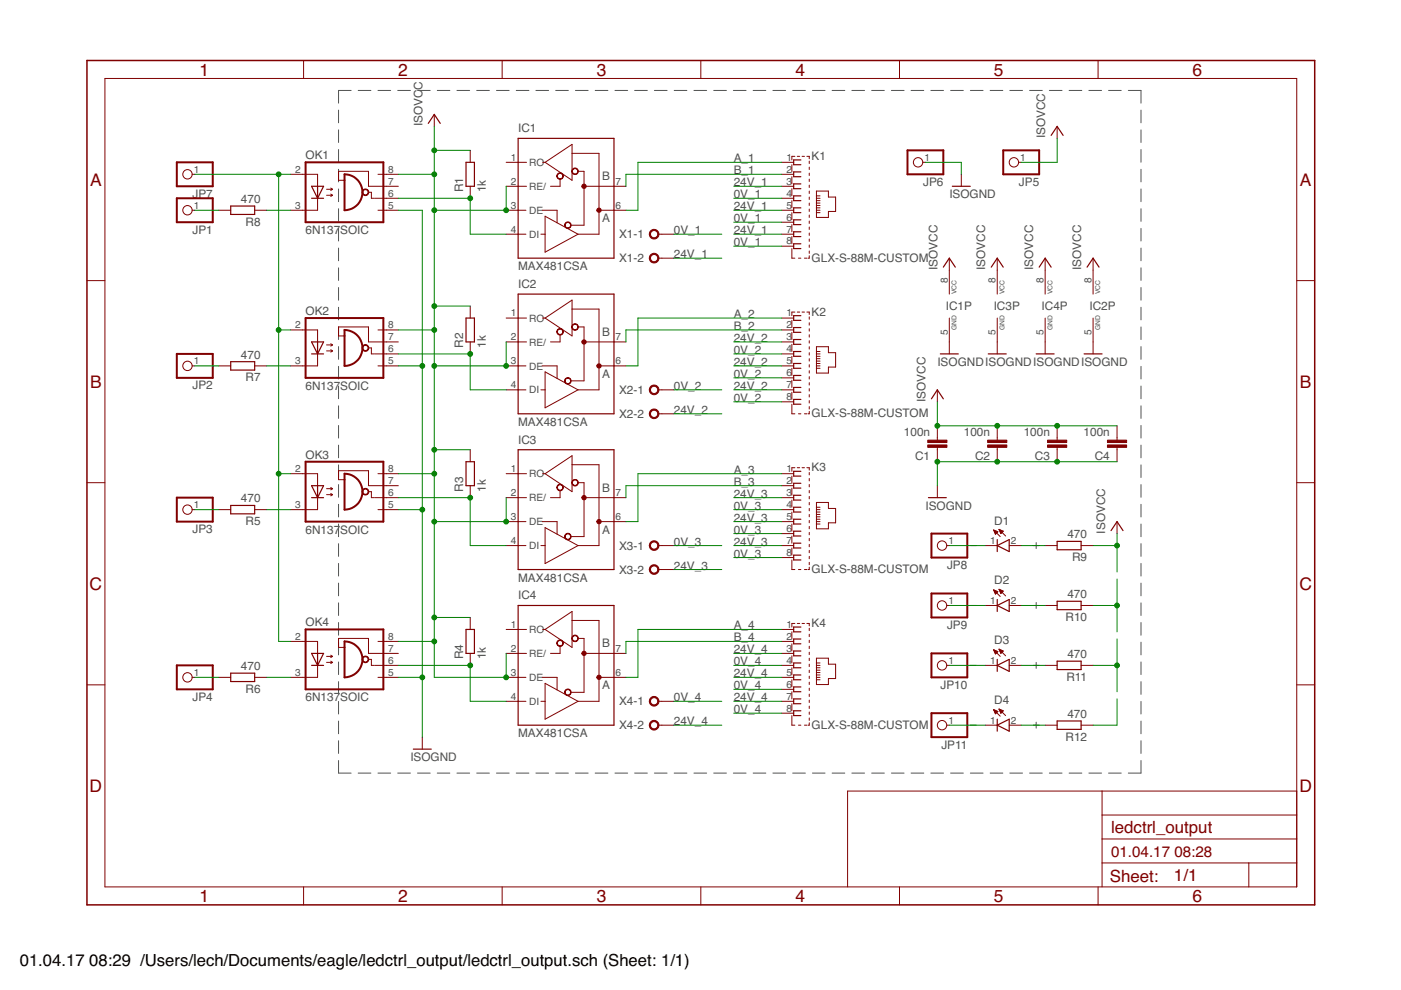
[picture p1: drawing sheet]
<svg xmlns="http://www.w3.org/2000/svg" width="297mm" height="210mm" viewBox="0 0 297 210" stroke-linecap="round" stroke-linejoin="round" font-family="sans-serif">
<defs><g id="words">
<g font-size="3.7" fill="#800000">
<text x="42.3" y="16">1</text>
<text x="84.4" y="16">2</text>
<text x="126.5" y="16">3</text>
<text x="168.6" y="16">4</text>
<text x="210.7" y="16">5</text>
<text x="252.9" y="16">6</text>
<text x="19.1" y="39.4">A</text>
<text x="275.6" y="39.4">A</text>
<text x="19.1" y="82.2">B</text>
<text x="275.6" y="82.2">B</text>
<text x="19" y="125.1">C</text>
<text x="275.5" y="125.1">C</text>
<text x="19" y="167.9">D</text>
<text x="275.5" y="167.9">D</text>
<text x="42.3" y="191.2">1</text>
<text x="84.4" y="191.2">2</text>
<text x="126.5" y="191.2">3</text>
<text x="168.6" y="191.2">4</text>
<text x="210.7" y="191.2">5</text>
<text x="252.9" y="191.2">6</text>
</g>
<g font-size="3.6" fill="#800000">
<text x="235.6" y="176.6">ledctrl_output</text>
<text x="235.3" y="186.9">Sheet:</text>
<text x="248.9" y="186.8">1/1</text>
</g>
<g font-size="3.5">
<text x="4.2" y="204.7">01.04.17</text>
<text x="18.9" y="204.7">08:29 /Users/lech/Documents/eagle/ledctrl_output/ledctrl_output.sch (Sheet: 1/1)</text>
</g>
<g font-size="3.2" fill="#800000">
<text x="235.6" y="181.7">01.04.17</text>
<text x="249" y="181.7">08:28</text>
</g>
<g font-size="2.5" fill="#505050">
<text x="89.5" y="19" transform="rotate(-90 89.5 19)">C</text>
<text x="89.5" y="26.8" transform="rotate(-90 89.5 26.8)">ISOVC</text>
<text x="109.9" y="28.1">IC1</text>
<text x="221.6" y="29.3" transform="rotate(-90 221.6 29.3)">ISOVCC</text>
<text x="64.8" y="33.8">OK1</text>
<text x="155.6" y="34.4">A_1</text>
<text x="172.1" y="33.9">K1</text>
<text x="40.8" y="41.9">JP7</text>
<text x="98.2" y="40.8" transform="rotate(-90 98.2 40.8)">R1</text>
<text x="103" y="40.8" transform="rotate(-90 103 40.8)">1k</text>
<text x="127.6" y="38.2">B</text>
<text x="155.6" y="39.5">24V_1</text>
<text x="155.6" y="37">B_1</text>
<text x="195.7" y="39.4">JP6</text>
<text x="216" y="39.4">JP5</text>
<text x="51.1" y="43">470</text>
<text x="52.1" y="47.8">R8</text>
<text x="127.6" y="47.1">A</text>
<text x="155.6" y="44.6">24V_1</text>
<text x="155.6" y="47.1">0V_1</text>
<text x="155.6" y="42">0V_1</text>
<text x="201.3" y="42">ISOGND</text>
<text x="40.8" y="49.5">JP1</text>
<text x="64.8" y="49.7">6N137</text>
<text x="72.1" y="49.7">SOIC</text>
<text x="131.3" y="50.5">X1-1</text>
<text x="142.9" y="49.7">0V_1</text>
<text x="155.6" y="49.7">24V_1</text>
<text x="155.6" y="52.2">0V_1</text>
<text x="109.9" y="57.3">MAX481CSA</text>
<text x="131.3" y="55.6">X1-2</text>
<text x="142.9" y="54.7">24V_1</text>
<text x="172.1" y="55.5">GLX-S-88M-CUSTOM</text>
<text x="198.7" y="57.3" transform="rotate(-90 198.7 57.3)">ISOVCC</text>
<text x="208.9" y="57.3" transform="rotate(-90 208.9 57.3)">ISOVCC</text>
<text x="219.1" y="57.3" transform="rotate(-90 219.1 57.3)">ISOVCC</text>
<text x="229.2" y="57.3" transform="rotate(-90 229.2 57.3)">ISOVCC</text>
<text x="109.9" y="61.1">IC2</text>
<text x="200.5" y="65.6">IC1P</text>
<text x="210.7" y="65.6">IC3P</text>
<text x="220.8" y="65.6">IC4P</text>
<text x="231" y="65.6">IC2P</text>
<text x="64.8" y="66.8">OK2</text>
<text x="127.6" y="71.2">B</text>
<text x="155.6" y="70">B_2</text>
<text x="155.6" y="67.4">A_2</text>
<text x="172.1" y="66.9">K2</text>
<text x="51.1" y="76.1">470</text>
<text x="98.2" y="73.8" transform="rotate(-90 98.2 73.8)">R2</text>
<text x="103" y="73.8" transform="rotate(-90 103 73.8)">1k</text>
<text x="155.6" y="72.5">24V_2</text>
<text x="155.6" y="77.6">24V_2</text>
<text x="155.6" y="75">0V_2</text>
<text x="198.7" y="77.6">ISOGNDISOGNDISOGNDISOGND</text>
<text x="40.8" y="82.5">JP2</text>
<text x="52.1" y="80.9">R7</text>
<text x="64.8" y="82.7">6N137</text>
<text x="72.1" y="82.7">SOIC</text>
<text x="127.6" y="80.1">A</text>
<text x="131.3" y="83.6">X2-1</text>
<text x="142.9" y="82.7">0V_2</text>
<text x="155.6" y="82.7">24V_2</text>
<text x="155.6" y="80.1">0V_2</text>
<text x="131.3" y="88.6">X2-2</text>
<text x="142.9" y="87.7">24V_2</text>
<text x="155.6" y="85.2">0V_2</text>
<text x="172.1" y="88.5">GLX-S-88M-CUSTOM</text>
<text x="196.2" y="85.2" transform="rotate(-90 196.2 85.2)">ISOVCC</text>
<text x="109.9" y="90.3">MAX481CSA</text>
<text x="109.9" y="94.1">IC3</text>
<text x="191.7" y="92.4">100n</text>
<text x="204.4" y="92.4">100n</text>
<text x="217" y="92.4">100n</text>
<text x="229.7" y="92.4">100n</text>
<text x="64.8" y="97.3">OK3</text>
<text x="155.6" y="100.4">A_3</text>
<text x="172.1" y="99.9">K3</text>
<text x="194" y="97.5">C1</text>
<text x="206.7" y="97.5">C2</text>
<text x="219.4" y="97.5">C3</text>
<text x="232.1" y="97.5">C4</text>
<text x="51.1" y="106.5">470</text>
<text x="98.2" y="104.2" transform="rotate(-90 98.2 104.2)">R3</text>
<text x="103" y="104.2" transform="rotate(-90 103 104.2)">1k</text>
<text x="127.6" y="104.2">B</text>
<text x="155.6" y="105.5">24V_3</text>
<text x="155.6" y="103">B_3</text>
<text x="40.8" y="113">JP3</text>
<text x="52.1" y="111.3">R5</text>
<text x="64.8" y="113.1">6N137</text>
<text x="72.1" y="113.1">SOIC</text>
<text x="127.6" y="113.1">A</text>
<text x="155.6" y="110.6">24V_3</text>
<text x="155.6" y="108.1">0V_3</text>
<text x="155.6" y="113.1">0V_3</text>
<text x="196.2" y="108.1">ISOGND</text>
<text x="210.8" y="111.2">D1</text>
<text x="234.3" y="113.1" transform="rotate(-90 234.3 113.1)">ISOVCC</text>
<text x="131.3" y="116.6">X3-1</text>
<text x="142.9" y="115.7">0V_3</text>
<text x="155.6" y="115.7">24V_3</text>
<text x="155.6" y="118.2">0V_3</text>
<text x="226.3" y="114.2">470</text>
<text x="227.3" y="119">R9</text>
<text x="109.9" y="123.3">MAX481CSA</text>
<text x="131.3" y="121.6">X3-2</text>
<text x="142.9" y="120.8">24V_3</text>
<text x="172.1" y="121.5">GLX-S-88M-CUSTOM</text>
<text x="200.8" y="120.6">JP8</text>
<text x="210.8" y="123.9">D2</text>
<text x="109.9" y="127.1">IC4</text>
<text x="225.9" y="131.6">R10</text>
<text x="226.3" y="126.8">470</text>
<text x="64.8" y="132.8">OK4</text>
<text x="127.6" y="137.3">B</text>
<text x="155.6" y="136">B_4</text>
<text x="155.6" y="133.4">A_4</text>
<text x="172.1" y="132.9">K4</text>
<text x="200.8" y="133.3">JP9</text>
<text x="210.8" y="136.6">D3</text>
<text x="51.1" y="142.1">470</text>
<text x="98.2" y="139.8" transform="rotate(-90 98.2 139.8)">R4</text>
<text x="103" y="139.8" transform="rotate(-90 103 139.8)">1k</text>
<text x="155.6" y="138.5">24V_4</text>
<text x="155.6" y="143.6">24V_4</text>
<text x="155.6" y="141.1">0V_4</text>
<text x="226.3" y="139.5">470</text>
<text x="40.8" y="148.6">JP4</text>
<text x="52.1" y="146.9">R6</text>
<text x="64.8" y="148.7">6N137SOIC</text>
<text x="127.6" y="146.1">A</text>
<text x="131.3" y="149.6">X4-1</text>
<text x="142.9" y="148.7">0V_4</text>
<text x="155.6" y="148.7">24V_4</text>
<text x="155.6" y="146.1">0V_4</text>
<text x="199.4" y="146">JP10</text>
<text x="210.8" y="149.3">D4</text>
<text x="226.1" y="144.3">R11</text>
<text x="131.3" y="154.7">X4-2</text>
<text x="142.9" y="153.8">24V_4</text>
<text x="155.6" y="151.2">0V_4</text>
<text x="172.1" y="154.5">GLX-S-88M-CUSTOM</text>
<text x="226.3" y="152.2">470</text>
<text x="87" y="161.4">ISOGND</text>
<text x="109.9" y="156.3">MAX481CSA</text>
<text x="199.6" y="158.7">JP11</text>
<text x="225.9" y="157">R12</text>
</g>
<g font-size="2.1" fill="#505050">
<text x="108.3" y="34.1">1</text>
<text x="112.2" y="35.2">RO</text>
<text x="166.7" y="34.1">1</text>
<text x="196" y="34.1">1</text>
<text x="216.3" y="34.1">1</text>
<text x="41.1" y="36.6">1</text>
<text x="62.6" y="36.6">2</text>
<text x="82.3" y="41.7">6</text>
<text x="82.3" y="36.6">8</text>
<text x="82.3" y="39.1">7</text>
<text x="108.3" y="39.1">2</text>
<text x="112.2" y="40.3">RE/</text>
<text x="130.5" y="39.1">7</text>
<text x="166.7" y="36.6">2</text>
<text x="166.7" y="39.1">3</text>
<text x="166.7" y="41.7">4</text>
<text x="41.1" y="44.2">1</text>
<text x="62.6" y="44.2">3</text>
<text x="82.3" y="44.2">5</text>
<text x="108.3" y="44.2">3</text>
<text x="112.2" y="45.3">DE</text>
<text x="130.5" y="44.2">6</text>
<text x="166.7" y="44.2">5</text>
<text x="166.7" y="46.8">6</text>
<text x="108.3" y="49.3">4</text>
<text x="112.2" y="50.4">DI</text>
<text x="166.7" y="49.3">7</text>
<text x="166.7" y="51.8">8</text>
<text x="200.9" y="60" transform="rotate(-90 200.9 60)">8</text>
<text x="211.1" y="60" transform="rotate(-90 211.1 60)">8</text>
<text x="221.2" y="60" transform="rotate(-90 221.2 60)">8</text>
<text x="231.4" y="60" transform="rotate(-90 231.4 60)">8</text>
<text x="62.6" y="69.6">2</text>
<text x="82.3" y="69.6">8</text>
<text x="108.3" y="67.1">1</text>
<text x="112.2" y="68.2">RO</text>
<text x="166.7" y="67.1">1</text>
<text x="166.7" y="69.6">2</text>
<text x="200.9" y="70.9" transform="rotate(-90 200.9 70.9)">5</text>
<text x="211.1" y="70.9" transform="rotate(-90 211.1 70.9)">5</text>
<text x="221.2" y="70.9" transform="rotate(-90 221.2 70.9)">5</text>
<text x="231.4" y="70.9" transform="rotate(-90 231.4 70.9)">5</text>
<text x="41.1" y="77.2">1</text>
<text x="62.6" y="77.2">3</text>
<text x="82.3" y="74.7">6</text>
<text x="82.3" y="77.2">5</text>
<text x="82.3" y="72.1">7</text>
<text x="108.3" y="72.1">2</text>
<text x="108.3" y="77.2">3</text>
<text x="112.2" y="73.3">RE/</text>
<text x="130.5" y="77.2">6</text>
<text x="130.5" y="72.1">7</text>
<text x="166.7" y="72.1">3</text>
<text x="166.7" y="74.7">4</text>
<text x="166.7" y="77.2">5</text>
<text x="108.3" y="82.3">4</text>
<text x="112.2" y="78.3">DE</text>
<text x="112.2" y="83.4">DI</text>
<text x="166.7" y="79.8">6</text>
<text x="166.7" y="82.3">7</text>
<text x="166.7" y="84.8">8</text>
<text x="62.6" y="100.1">2</text>
<text x="82.3" y="100.1">8</text>
<text x="108.3" y="100.1">1</text>
<text x="112.2" y="101.2">RO</text>
<text x="166.7" y="100.1">1</text>
<text x="41.1" y="107.7">1</text>
<text x="62.6" y="107.7">3</text>
<text x="82.3" y="105.2">6</text>
<text x="82.3" y="107.7">5</text>
<text x="82.3" y="102.6">7</text>
<text x="108.3" y="105.2">2</text>
<text x="112.2" y="106.3">RE/</text>
<text x="130.5" y="105.2">7</text>
<text x="166.7" y="102.6">2</text>
<text x="166.7" y="105.2">3</text>
<text x="166.7" y="107.7">4</text>
<text x="108.3" y="110.2">3</text>
<text x="112.2" y="111.4">DE</text>
<text x="130.5" y="110.2">6</text>
<text x="166.7" y="110.2">5</text>
<text x="166.7" y="112.8">6</text>
<text x="108.3" y="115.3">4</text>
<text x="112.2" y="116.4">DI</text>
<text x="166.7" y="115.3">7</text>
<text x="166.7" y="117.9">8</text>
<text x="201.1" y="115.3">1</text>
<text x="209.9" y="115.3">1</text>
<text x="214.3" y="115.3">2</text>
<text x="201.1" y="128">1</text>
<text x="209.9" y="128">1</text>
<text x="214.3" y="128">2</text>
<text x="62.6" y="135.6">2</text>
<text x="82.3" y="135.6">8</text>
<text x="108.3" y="133.1">1</text>
<text x="112.2" y="134.2">RO</text>
<text x="166.7" y="133.1">1</text>
<text x="166.7" y="135.6">2</text>
<text x="41.1" y="143.3">1</text>
<text x="62.6" y="143.3">3</text>
<text x="82.3" y="140.7">6</text>
<text x="82.3" y="143.3">5</text>
<text x="82.3" y="138.2">7</text>
<text x="108.3" y="138.2">2</text>
<text x="108.3" y="143.3">3</text>
<text x="112.2" y="139.3">RE/</text>
<text x="130.5" y="143.3">6</text>
<text x="130.5" y="138.2">7</text>
<text x="166.7" y="138.2">3</text>
<text x="166.7" y="140.7">4</text>
<text x="166.7" y="143.3">5</text>
<text x="201.1" y="140.7">1</text>
<text x="209.9" y="140.7">1</text>
<text x="214.3" y="140.7">2</text>
<text x="108.3" y="148.3">4</text>
<text x="112.2" y="144.4">DE</text>
<text x="112.2" y="149.4">DI</text>
<text x="166.7" y="145.8">6</text>
<text x="166.7" y="148.3">7</text>
<text x="166.7" y="150.9">8</text>
<text x="201.1" y="153.4">1</text>
<text x="209.9" y="153.4">1</text>
<text x="214.3" y="153.4">2</text>
</g>
<g font-size="1.4" fill="#505050">
<text x="202.8" y="62.3" transform="rotate(-90 202.8 62.3)">VCC</text>
<text x="213" y="62.3" transform="rotate(-90 213 62.3)">VCC</text>
<text x="223.1" y="62.3" transform="rotate(-90 223.1 62.3)">VCC</text>
<text x="233.3" y="62.3" transform="rotate(-90 233.3 62.3)">VCC</text>
<text x="202.8" y="70" transform="rotate(-90 202.8 70)">GND</text>
<text x="213" y="70" transform="rotate(-90 213 70)">GND</text>
<text x="223.1" y="70" transform="rotate(-90 223.1 70)">GND</text>
<text x="233.3" y="70" transform="rotate(-90 233.3 70)">GND</text>
</g>
</g></defs>
<g fill="none" stroke="#505050" stroke-width=".21">
<path d="M74.4 19.2h-2.6v2.7M75.9 19.2h2.7M80.1 19.2h2.7M84.3 19.2h2.7M88.5 19.2h2.7M92.7 19.2h2.7M96.9 19.2h2.7M101.1 19.2h2.7M105.3 19.2h2.6M109.5 19.2h2.6M113.6 19.2h2.7M117.8 19.2h2.7"/>
<path d="M122 19.2h2.7M126.2 19.2h2.7M130.4 19.2h2.7M134.6 19.2h2.6M138.7 19.2h2.7M142.9 19.2h2.7M147.1 19.2h2.7M151.3 19.2h2.7M155.5 19.2h2.7M159.7 19.2h2.7M163.9 19.2h2.7M168.1 19.2h2.7"/>
<path d="M172.3 19.2h2.6M176.4 19.2h2.7M180.6 19.2h2.7M184.8 19.2h2.7M189 19.2h2.7M193.2 19.2h2.7M197.4 19.2h2.6M201.5 19.2h2.7M205.7 19.2h2.7M209.9 19.2h2.7M214.1 19.2h2.7M218.3 19.2h2.7"/>
<path d="M222.5 19.2h2.7M226.7 19.2h2.7M230.9 19.2h2.7M235 19.2h2.7M239.2 19.2h2.7v2.7M71.8 23.3v2.7M71.8 27.5v2.7M71.8 31.7v2.7M71.8 35.9v2.7M241.9 23.3v2.7M241.9 27.5v2.7M241.9 31.7v2.7"/>
<path d="M241.9 35.9v2.7M71.8 40.1v2.7M71.8 44.3v2.6M71.8 48.4v2.7M71.8 52.6v2.7M71.8 56.8v2.7M241.9 40.1v2.7M241.9 44.3v2.6M241.9 48.4v2.7M241.9 52.6v2.7M241.9 56.8v2.7M71.8 61v2.6"/>
<path d="M71.8 65.2v2.6M71.8 69.3v2.7M71.8 73.5v2.7M71.8 77.7v2.6M241.9 61v2.6M241.9 65.2v2.6M241.9 69.3v2.7M241.9 73.5v2.7M241.9 77.7v2.6M71.8 81.9v2.6M71.8 86v2.7M71.8 90.2v2.7"/>
<path d="M71.8 94.4v2.7M71.8 98.6v2.6M241.9 81.9v2.6M241.9 86v2.7M241.9 90.2v2.7M241.9 94.4v2.7M241.9 98.6v2.6M71.8 102.7v2.7M71.8 106.9v2.7M71.8 111.1v2.7M71.8 115.3v2.7M71.8 119.5v2.6"/>
<path d="M205.7 115.7h1.3M219.1 115.7h1.2M219.7 115v1.3M241.9 102.7v2.7M241.9 106.9v2.7M241.9 111.1v2.7M241.9 115.3v2.7M241.9 119.5v2.6M71.8 123.6v2.7M71.8 127.8v2.7M71.8 132v2.7M71.8 136.2v2.7"/>
<path d="M205.7 128.4h1.3M219.1 128.4h1.2M219.7 127.7v1.3M241.9 123.6v2.7M241.9 127.8v2.7M241.9 132v2.7M241.9 136.2v2.7M71.8 140.4v2.6M71.8 144.5v2.7M71.8 148.7v2.7M71.8 152.9v2.7M71.8 157.1v2.6"/>
<path d="M205.7 141.1h1.3M205.7 153.8h1.3M219.1 141.1h1.2M219.1 153.8h1.2M219.7 140.4v1.3M219.7 153.1v1.3M241.9 140.4v2.6M241.9 144.5v2.7M241.9 148.7v2.7M241.9 152.9v2.7M241.9 157.1v2.6M71.8 161.2v2.7h2.6"/>
<path d="M75.9 163.9h2.7M80.1 163.9h2.7M84.3 163.9h2.7M88.5 163.9h2.7M92.7 163.9h2.7M96.9 163.9h2.7M101.1 163.9h2.7M105.3 163.9h2.6M109.5 163.9h2.6M113.6 163.9h2.7M117.8 163.9h2.7M122 163.9h2.7"/>
<path d="M126.2 163.9h2.7M130.4 163.9h2.7M134.6 163.9h2.6M138.7 163.9h2.7M142.9 163.9h2.7M147.1 163.9h2.7M151.3 163.9h2.7M155.5 163.9h2.7M159.7 163.9h2.7M163.9 163.9h2.7M168.1 163.9h2.7M172.3 163.9h2.6"/>
<path d="M176.4 163.9h2.7M180.6 163.9h2.7M184.8 163.9h2.7M189 163.9h2.7M193.2 163.9h2.7M197.4 163.9h2.6M201.5 163.9h2.7M205.7 163.9h2.7M209.9 163.9h2.7M214.1 163.9h2.7M218.3 163.9h2.7M222.5 163.9h2.7"/>
<path d="M226.7 163.9h2.7M230.9 163.9h2.7M235 163.9h2.7M241.9 161.2v2.7h-2.7"/>
</g>
<g fill="none" stroke="#800000" stroke-width=".25">
<path d="M66.1 39.5h2.5l-1.3 2.5zM67.3 39.5v2.5M90.8 26.2l1.3-1.9 1.2 1.9M98.8 34.4h1.8v5.1h-1.8zM109.9 29.3h20.3v25.4h-20.3zM169.8 33.9h-1.5v1h1.5M169.8 36.4h-1.5v1.1h1.5M169.8 39h-1.5v1h1.5M201.9 39.5h3.8M222.9 28.7l1.2-1.9 1.3 1.9M48.9 43.7h5.1v1.8h-5.1zM66.1 42h2.5"/>
<path d="M169.8 41.5h-1.5v1h1.5M169.8 44.1h-1.5v1h1.5M169.8 46.6h-1.5v1h1.5M169.8 49.1h-1.5v1.1h1.5M169.8 51.7h-1.5v1h1.5M200 56.6l1.3-1.9 1.2 1.9M210.2 56.6l1.2-1.9 1.3 1.9M220.3 56.6l1.3-1.9 1.3 1.9M230.5 56.6l1.3-1.9 1.2 1.9M48.9 76.7h5.1v1.8h-5.1zM66.1 72.5h2.5l-1.3 2.5zM66.1 75h2.5"/>
<path d="M67.3 72.5v2.5M98.8 67.4h1.8v5.1h-1.8zM109.9 62.4h20.3v25.3h-20.3zM169.8 66.9h-1.5v1h1.5M169.8 69.4h-1.5v1.1h1.5M169.8 72h-1.5v1h1.5M169.8 74.5h-1.5v1h1.5M169.8 77.1h-1.5v1h1.5M169.8 79.6h-1.5v1h1.5M199.4 75h3.8M209.5 75h3.8M219.7 75h3.8"/>
<path d="M229.8 75h3.9M98.8 97.9h1.8v5.1h-1.8zM109.9 95.4h20.3v25.4h-20.3zM169.8 82.1h-1.5v1.1h1.5M169.8 84.7h-1.5v1h1.5M169.8 99.9h-1.5v1h1.5M197.5 84.6l1.2-1.9 1.3 1.9M48.9 107.2h5.1v1.7h-5.1zM66.1 103h2.5l-1.3 2.5zM66.1 105.5h2.5M67.3 103v2.5M169.8 102.5h-1.5v1h1.5"/>
<path d="M169.8 105h-1.5v1h1.5M169.8 107.5h-1.5v1.1h1.5M169.8 110.1h-1.5v1h1.5M169.8 112.6h-1.5v1h1.5M169.8 115.2h-1.5v1h1.5M169.8 117.7h-1.5v1h1.5M196.8 105.5h3.8M211.4 115.7l2.6-1.3v2.5zM211.4 114.4v2.5M224.1 114.8h5.1v1.8h-5.1zM235.6 112.5l1.2-1.9 1.3 1.9M66.1 138.5h2.5l-1.3 2.6z"/>
<path d="M67.3 138.5v2.6M98.8 133.5h1.8v5h-1.8zM109.9 128.4h20.3v25.4h-20.3zM169.8 132.9h-1.5v1.1h1.5M169.8 135.5h-1.5v1h1.5M169.8 138h-1.5v1h1.5M211.4 127.1v2.5M211.4 139.8v2.5M211.4 128.4l2.6-1.3v2.5zM224.1 127.5h5.1v1.8h-5.1zM48.9 142.7h5.1v1.8h-5.1zM66.1 141.1h2.5"/>
<path d="M87.6 158.8h3.8M169.8 140.6h-1.5v1h1.5M169.8 143.1h-1.5v1h1.5M169.8 145.6h-1.5v1.1h1.5M169.8 148.2h-1.5v1h1.5M169.8 150.7h-1.5v1h1.5M211.4 152.5v2.5M211.4 141.1l2.6-1.3v2.5zM211.4 153.8l2.6-1.3v2.5zM224.1 140.2h5.1v1.8h-5.1zM224.1 152.9h5.1v1.7h-5.1z"/>
</g>
<g fill="none" stroke="#800000" stroke-width=".21">
<path d="M22.2 16.6h252.7v171.4h-252.7zM64.4 12.8v3.8M106.5 12.8v3.8M148.6 12.8v3.8M190.7 12.8v3.8M232.8 12.8v3.8M40.7 37h.6M61.6 37h5.7v2.5M70.1 39.9l.4 .2M73 38.2h-1.2v-1.9h6.3v3.2h6.4M80.1 37h4.4M92.1 24.3v2.5"/>
<path d="M99.7 31.9v2.5M99.7 39.5v2.5M107.3 34.4h4.3M107.3 39.5h4.3M115.1 34.4h.5M115.6 34.4l5.7-3.8v7.6zM118.7 38v1.5h-2M121.3 32.5h5.7v17.2h-4.4M122.6 36.3h1.2v11.5h-2.8M123.8 39.5h8.9M165.7 34.4h2.6M165.7 37h2.6"/>
<path d="M165.7 39.5h2.6M167.9 34.9v1.5M167.9 37.5v1.5M168.5 33.1h-.6v.8M169 33.1h.5M170.1 33.1h.5M171.1 33.1h.5v.6M171.6 34.2v.5M171.6 35.4v.5M171.6 36.7v.5M171.6 38v.5M171.6 39.2v.6"/>
<path d="M195.6 34.4h.6M203.8 37v2.5M216 34.4h.5M224.1 26.8v2.5M18.4 59.5h3.8M40.7 44.6h.6M46.4 44.6h2.5M54 44.6h2.5M67.3 42v2.6h-5.7M69.2 40.1h1.3M69.2 41.4h1.3M70.1 41.1l.4 .3"/>
<path d="M70.5 40.1l-.4 .3M70.5 41.4l-.4 .3M78.1 40.8h.6v1.2h.7M79.5 42h5M80.1 44.6h4.4M107.3 44.6h4.2M107.3 49.7h4.2M114.7 49.7h.9M114.9 44.6h3.2v2.6M115.6 45.8l7 3.9-7 3.8zM127 44.6h5.7M139.6 54.7h3.3"/>
<path d="M139.6 49.7h3.3M165.7 42h2.6M165.7 44.6h2.6M165.7 47.1h2.6M165.7 49.7h2.6M165.7 52.2h2.6M167.9 52.7v2h.6M167.9 40v1.5M167.9 42.5v1.6M167.9 45.1v1.5M167.9 47.6v1.5M167.9 50.2v1.5"/>
<path d="M169.3 54.7h.5M170.6 54.7h.5M171.6 54.2v.5h-.3M171.6 40.5v.5M171.6 41.8v.5M171.6 43.1v.5M171.6 44.3v.5M171.6 45.6v.5M171.6 46.9v.5M171.6 48.1v.5M171.6 49.4v.5M171.6 50.7v.5"/>
<path d="M171.6 51.9v.6M171.6 53.2v.5M173.1 40.5h2.5v1.3h1.6v3h-1.6v1.3h-2.5zM173.1 41.5h.8M173.1 42h.8M173.1 42.5h.8M173.1 43.1h.8M173.1 43.6h.8M173.1 44.1h.8M173.1 44.6h.8M173.1 45.1h.8M201.3 54.7v7.7"/>
<path d="M211.4 54.7v7.7M221.6 54.7v7.7M231.8 54.7v7.7M274.9 59.5h3.8M40.7 77.6h.6M46.4 77.6h2.5M54 77.6h2.5M61.6 70h5.7v2.5M67.3 75v2.6h-5.7M69.2 73.1h1.3M69.2 74.4h1.3M70.1 72.9l.4 .2"/>
<path d="M70.1 74.1l.4 .3M70.5 73.1l-.4 .3M70.5 74.4l-.4 .3M73 71.2h-1.2v-1.9h6.3v3.2h6.4M78.1 73.8h.6v1.2h.7M79.5 75h5M80.1 77.6h4.4M80.1 70h4.4M99.7 64.9v2.5M99.7 72.5v2.5M107.3 77.6h4.2M107.3 67.4h4.3"/>
<path d="M107.3 72.5h4.3M114.9 77.6h3.2v2.6M115.1 67.4h.5M115.6 67.4l5.7-3.8v7.6zM115.6 78.8l7 3.9-7 3.8zM118.7 71v1.5h-2M121.3 65.5h5.7v17.2h-4.4M122.6 69.3h1.2v11.5h-2.8M123.8 72.5h8.9M127 77.6h5.7M165.7 75h2.6M165.7 77.6h2.6"/>
<path d="M165.7 67.4h2.6M165.7 70h2.6M165.7 72.5h2.6M167.9 67.9v1.5M167.9 70.5v1.5M167.9 73v1.5M167.9 75.5v1.6M167.9 78.1v1.5M168.5 66.2h-.6v.7M169 66.2h.5M170.1 66.2h.5M171.1 66.2h.5v.5"/>
<path d="M171.6 67.2v.5M171.6 68.4v.5M171.6 69.7v.5M171.6 71v.5M171.6 72.2v.5M171.6 73.5v.5M171.6 74.8v.5M171.6 76.1v.5M171.6 77.3v.5M171.6 78.6v.5M171.6 79.9v.5M173.1 73.5h2.5v1.3h1.6v3h-1.6v1.3h-2.5z"/>
<path d="M173.1 74.5h.8M173.1 75h.8M173.1 75.5h.8M173.1 76.1h.8M173.1 76.6h.8M173.1 77.1h.8M173.1 77.6h.8M173.1 78.1h.8M201.3 67.4v7.6M211.4 67.4v7.6M221.6 67.4v7.6M231.8 67.4v7.6"/>
<path d="M99.7 95.4v2.5M107.3 82.7h4.2M114.7 82.7h.9M121.3 98.5h5.7v17.2h-4.4M139.6 87.7h3.3M139.6 82.7h3.3M165.7 80.1h2.6M165.7 82.7h2.6M165.7 85.2h2.6M167.9 80.6v1.5M167.9 83.2v1.5M167.9 85.7v2h.6"/>
<path d="M168.5 99.2h-.6v.7M169 99.2h.5M169.3 87.7h.5M170.1 99.2h.5M170.6 87.7h.5M171.1 99.2h.5v.5M171.6 81.1v.5M171.6 82.4v.5M171.6 83.7v.5M171.6 84.9v.5M171.6 86.2v.5M171.6 87.2v.5h-.3"/>
<path d="M198.7 82.7v2.5M198.7 90.3v3M198.7 94.8v3.1M211.4 90.3v3M211.4 94.8v3.1M224.1 90.3v3M224.1 94.8v3.1M236.8 90.3v3M236.8 94.8v3.1M18.4 102.3h3.8M40.7 108.1h.6M46.4 108.1h2.5"/>
<path d="M54 108.1h2.5M61.6 100.4h5.7v2.6M67.3 105.5v2.6h-5.7M69.2 103.6h1.3M69.2 104.9h1.3M70.1 103.4l.4 .2M70.1 104.6l.4 .3M70.5 103.6l-.4 .3M70.5 104.9l-.4 .2M73 101.7h-1.2v-1.9h6.3v3.2h6.4M78.1 104.2h.6v1.3h.7M79.5 105.5h5"/>
<path d="M80.1 108.1h4.4M80.1 100.4h4.4M99.7 103v2.5M107.3 110.6h4.2M107.3 100.4h4.3M107.3 105.5h4.3M107.3 115.7h4.2M114.7 115.7h.9M114.9 110.6h3.2v2.7M115.1 100.4h.5M115.6 100.4l5.7-3.8v7.6zM115.6 111.9l7 3.8-7 3.8z"/>
<path d="M118.7 104v1.5h-2M122.6 102.3h1.2v11.5h-2.8M123.8 105.5h8.9M127 110.6h5.7M139.6 115.7h3.3M165.7 108.1h2.6M165.7 110.6h2.6M165.7 100.4h2.6M165.7 103h2.6M165.7 105.5h2.6M165.7 113.1h2.6M165.7 115.7h2.6"/>
<path d="M165.7 118.2h2.6M167.9 100.9v1.6M167.9 103.5v1.5M167.9 106v1.5M167.9 108.6v1.5M167.9 111.1v1.5M167.9 113.6v1.6M167.9 116.2v1.5M167.9 118.7v2.1h.6M171.6 100.2v.5M171.6 101.5v.5M171.6 102.7v.5"/>
<path d="M171.6 104v.5M171.6 105.3v.5M171.6 106.5v.5M171.6 107.8v.5M171.6 109.1v.5M171.6 110.3v.5M171.6 111.6v.5M171.6 112.9v.5M171.6 114.2v.5M171.6 115.4v.5M171.6 116.7v.5M171.6 118v.5"/>
<path d="M171.6 119.2v.5M173.1 106.5h2.5v1.3h1.6v3h-1.6v1.3h-2.5zM173.1 107.5h.8M173.1 108.1h.8M173.1 108.6h.8M173.1 109.1h.8M173.1 109.6h.8M173.1 110.1h.8M173.1 110.6h.8M173.1 111.1h.8M198.7 103v2.5M200.7 115.7h.6"/>
<path d="M208.9 115.7h2.5M210.7 112.4l1.4 1.4M210.7 112.4l.4 .9 .5-.5M210.7 112.4l.9 .4M210.7 112.5h.2M210.8 112.6h.4M210.8 112.7h.7M210.9 112.9h.6M210.9 113h.4M211 113.1h.2M211 113.2h.1M211.8 112.2l1.4 1.4"/>
<path d="M211.8 112.2l.4 .9M211.8 112.2l.9 .4-.5 .5M211.8 112.2h.1M211.9 112.4h.2M211.9 112.5h.5M212 112.6h.7M212 112.7h.6M212.1 112.9h.4M212.1 113h.3M212.2 113.1h.1M214 115.7h2.5M221.6 115.7h2.5"/>
<path d="M229.2 115.7h2.6M236.8 110.6v2.5M274.9 102.3h3.8M61.6 136h5.7v2.5M69.2 139.2h1.3M70.1 138.9l.4 .3M70.5 139.2l-.4 .2M73 137.3h-1.2v-1.9h6.3v3.1h6.4M78.1 139.8h.6v1.3h.7M80.1 136h4.4M99.7 130.9v2.6M99.7 138.5v2.6"/>
<path d="M107.3 133.5h4.3M107.3 138.5h4.3M115.1 133.5h.5M115.6 133.5l5.7-3.9v7.7zM118.7 137v1.5h-2M121.3 131.6h5.7v17.1h-4.4M122.6 135.4h1.2v11.4h-2.8M123.8 138.5h8.9M139.6 120.8h3.3M165.7 133.5h2.6M165.7 136h2.6M165.7 138.5h2.6"/>
<path d="M167.9 134v1.5M167.9 136.5v1.5M167.9 139v1.6M168.5 132.2h-.6v.7M169 132.2h.5M169.3 120.8h.5M170.1 132.2h.5M170.6 120.8h.5M171.1 132.2h.5v.5M171.6 120.2v.6h-.3M171.6 133.2v.5M171.6 134.5v.5"/>
<path d="M171.6 135.7v.5M171.6 137v.5M171.6 138.3v.5M171.6 139.6v.5M173.1 139.6h2.5v1.2h1.6v3.1h-1.6v1.2h-2.5zM200.7 128.4h.6M208.9 128.4h2.5M210.7 125.1l1.4 1.4M210.7 125.1l.9 .4-.5 .5zM210.7 137.8l1.4 1.4M210.7 137.8l.9 .4-.5 .5zM210.7 137.8h.1"/>
<path d="M210.7 125.2h.2M210.8 137.9h.3M210.8 125.3h.4M210.8 138.1h.6M210.8 125.4h.6M210.9 125.5h.6M210.9 138.2h.6M210.9 138.3h.5M210.9 125.6h.5M211 125.8h.3M211 138.4h.3M211 138.5h.2"/>
<path d="M211 125.9h.1M211.8 124.9l1.4 1.4M211.8 124.9l.9 .4-.5 .5zM211.8 137.6l1.4 1.4M211.8 137.6l.9 .4-.5 .5zM211.9 125h.1M211.9 137.7h.1M211.9 137.8h.3M211.9 125.2h.4M211.9 137.9h.6M212 125.3h.6M212 138.1h.7"/>
<path d="M212 125.4h.6M212 138.2h.6M212.1 125.5h.4M212.1 125.6h.3M212.1 138.3h.3M212.2 138.4h.1M212.2 125.8h.1M214 128.4h2.5M221.6 128.4h2.5M229.2 128.4h2.6M18.4 145.2h3.8M40.7 143.6h.6"/>
<path d="M46.4 143.6h2.5M54 143.6h2.5M67.3 141.1v2.5h-5.7M69.2 140.4h1.3M70.1 140.2l.4 .2M70.5 140.4l-.4 .3M79.5 141.1h5M80.1 143.6h4.4M89.5 156.3v2.5M107.3 143.6h4.2M107.3 148.7h4.2M114.7 148.7h.9"/>
<path d="M114.9 143.6h3.2v2.7M115.6 144.9l7 3.8-7 3.8zM127 143.6h5.7M139.6 153.8h3.3M139.6 148.7h3.3M165.7 141.1h2.6M165.7 143.6h2.6M165.7 146.2h2.6M165.7 148.7h2.6M165.7 151.2h2.6M167.9 141.6v1.5M167.9 144.1v1.5"/>
<path d="M167.9 146.7v1.5M167.9 149.2v1.5M167.9 151.7v2.1h.6M169.3 153.8h.5M170.6 153.8h.5M171.6 140.8v.5M171.6 142.1v.5M171.6 143.4v.5M171.6 144.6v.5M171.6 145.9v.5M171.6 147.2v.5M171.6 148.4v.5"/>
<path d="M171.6 149.7v.5M171.6 151v.5M171.6 152.2v.5M171.6 153.2v.6h-.3M173.1 140.6h.8M173.1 141.1h.8M173.1 141.6h.8M173.1 142.1h.8M173.1 142.6h.8M173.1 143.1h.8M173.1 143.6h.8M173.1 144.1h.8"/>
<path d="M200.7 153.8h.6M200.7 141.1h.6M208.9 153.8h2.5M208.9 141.1h2.5M210.7 150.5l1.4 1.3M210.7 150.5l.4 .8M210.7 150.5l.9 .3M210.7 150.5h.1M210.7 150.6h.3M210.8 150.7h.5M210.8 150.9h.8M210.9 151h.6"/>
<path d="M210.9 151.1h.4M211 151.2h.2M211.1 151.3h.1M211.6 150.8l-.5 .5M211.8 150.3l1.4 1.4M211.8 150.3l.4 .9M211.8 150.3l.9 .4-.5 .5M211.8 150.4h.1M211.9 150.5h.3M211.9 150.6h.5M212 150.7h.7M212 150.9h.6"/>
<path d="M212.1 151h.4M212.2 151.1h.1M212.2 151.2h.1M214 153.8h2.5M214 141.1h2.5M221.6 153.8h2.5M221.6 141.1h2.5M229.2 153.8h2.6M229.2 141.1h2.6M274.9 145.2h3.8M233.7 167.7v20.3M233.7 177.9h41.2"/>
<path d="M233.7 172.8h41.2M274.9 167.7h-95.2v20.3M64.4 188v3.9M106.5 188v3.9M148.6 188v3.9M190.7 188v3.9M232.8 188v3.9M233.7 183h41.2M264.8 183v5"/>
<circle cx="39.8" cy="37" r=".99"/>
<circle cx="194.6" cy="34.4" r=".99"/>
<circle cx="215" cy="34.4" r=".99"/>
<circle cx="39.8" cy="44.6" r=".99"/>
<circle cx="39.8" cy="77.6" r=".99"/>
<circle cx="39.8" cy="108.1" r=".99"/>
<circle cx="199.7" cy="115.7" r=".99"/>
<circle cx="199.7" cy="128.4" r=".99"/>
<circle cx="39.8" cy="143.6" r=".99"/>
<circle cx="199.7" cy="141.1" r=".99"/>
<circle cx="199.7" cy="153.8" r=".99"/>
</g>
<g fill="#800000" stroke="#800000" stroke-width=".21">
<path d="M137.8 49.1a1.02 1.02 0 0 1 1.7-.1 1.02 1.02 0 0 1-.5 1.6 1.02 1.02 0 0 1-1.3-.9h.2a.77 .77 0 0 1 1.1-.7 .77 .77 0 0 1 .2 1.3 .77 .77 0 0 1-1.3-.4v-.2h-.2z" fill-rule="evenodd"/>
<path d="M137.8 54.1a1.02 1.02 0 0 1 1.7 0 1.02 1.02 0 0 1-.5 1.6 1.02 1.02 0 0 1-1.3-1h.2a.77 .77 0 0 1 1.1-.6 .77 .77 0 0 1 .2 1.3 .77 .77 0 0 1-1.3-.5v-.2h-.2z" fill-rule="evenodd"/>
<path d="M138 81.9a1.03 1.03 0 0 1 1.6 .3 1.03 1.03 0 0 1-.7 1.4 1.03 1.03 0 0 1-1.2-.9h.2a.77 .77 0 0 1 1.1-.7 .77 .77 0 0 1 .2 1.3 .77 .77 0 0 1-1.3-.4v-.2h-.2z" fill-rule="evenodd"/>
<path d="M138 86.9a1.03 1.03 0 0 1 1.6 .4 1.03 1.03 0 0 1-.7 1.4 1.03 1.03 0 0 1-1.2-1h.2a.77 .77 0 0 1 1.1-.6 .77 .77 0 0 1 .2 1.3 .77 .77 0 0 1-1.3-.4v-.3h-.2z" fill-rule="evenodd"/>
<path d="M138 114.9a1.03 1.03 0 0 1 1.6 .3 1.03 1.03 0 0 1-.7 1.5 1.03 1.03 0 0 1-1.2-1h.2a.77 .77 0 0 1 1.2-.7 .77 .77 0 0 1 .1 1.3 .77 .77 0 0 1-1.3-.4v-.2h-.2z" fill-rule="evenodd"/>
<path d="M138 120a1.03 1.03 0 0 1 1.6 .3 1.03 1.03 0 0 1-.7 1.4 1.03 1.03 0 0 1-1.2-.9h.2a.77 .77 0 0 1 1.2-.7 .77 .77 0 0 1 .1 1.3 .77 .77 0 0 1-1.3-.4v-.2h-.2z" fill-rule="evenodd"/>
<path d="M138 147.9a1.03 1.03 0 0 1 1.6 .3 1.03 1.03 0 0 1-.7 1.5 1.03 1.03 0 0 1-1.2-1h.2a.77 .77 0 0 1 1.1-.7 .77 .77 0 0 1 .2 1.3 .77 .77 0 0 1-1.3-.4v-.2h-.2z" fill-rule="evenodd"/>
<path d="M138 153a1.02 1.02 0 0 1 1.6 .3 1.02 1.02 0 0 1-.7 1.5 1.02 1.02 0 0 1-1.2-1h.2a.77 .77 0 0 1 1.1-.7 .77 .77 0 0 1 .2 1.3 .77 .77 0 0 1-1.3-.4v-.2h-.2z" fill-rule="evenodd"/>
<path d="M118.2 36.9a.7 .7 0 0 1 1.1 .1 .7 .7 0 0 1-.4 1 .7 .7 0 0 1-.9-.7h.2a.57 .57 0 0 1 .7-.5 .57 .57 0 0 1 .3 .9 .57 .57 0 0 1-1-.2l-.2-.2z" fill-rule="evenodd"/>
<path d="M121.4 35.9a.7 .7 0 0 1 1.1 .1 .7 .7 0 0 1-.4 1 .7 .7 0 0 1-.9-.7h.1a.57 .57 0 0 1 .8-.5 .57 .57 0 0 1 .2 .9 .57 .57 0 0 1-.9-.2l-.2-.2z" fill-rule="evenodd"/>
<path d="M119.9 47.3a.7 .7 0 0 1 1.1 .1 .7 .7 0 0 1-.4 1 .7 .7 0 0 1-.9-.6h.1a.57 .57 0 0 1 .8-.6 .57 .57 0 0 1 .2 .9 .57 .57 0 0 1-.9-.2l-.2-.1z" fill-rule="evenodd"/>
<path d="M123.4 39.3a.46 .46 0 0 1 .8-.2 .46 .46 0 0 1-.2 .8 .46 .46 0 0 1-.6-.4h.5h-.5z" fill-rule="evenodd"/>
<path d="M126.6 44.3a.46 .46 0 0 1 .7-.1 .46 .46 0 0 1-.1 .8 .46 .46 0 0 1-.6-.4h.4h-.4z" fill-rule="evenodd"/>
<path d="M76.9 40.3a.71 .71 0 0 1 1.2 .1 .71 .71 0 0 1-.4 1 .71 .71 0 0 1-.9-.6h.1a.55 .55 0 0 1 .8-.6 .55 .55 0 0 1 .2 .9 .55 .55 0 0 1-.9-.1l-.2-.2z" fill-rule="evenodd"/>
<path d="M76.9 73.3a.71 .71 0 0 1 1.2 .1 .71 .71 0 0 1-.4 1.1 .71 .71 0 0 1-.9-.7h.1a.55 .55 0 0 1 .8-.6 .55 .55 0 0 1 .2 .9 .55 .55 0 0 1-.9-.1l-.2-.2z" fill-rule="evenodd"/>
<path d="M76.9 103.8a.71 .71 0 0 1 1.2 .1 .71 .71 0 0 1-.4 1 .71 .71 0 0 1-.9-.7h.1a.55 .55 0 0 1 .8-.5 .55 .55 0 0 1 .2 .9 .55 .55 0 0 1-.9-.2l-.2-.2z" fill-rule="evenodd"/>
<path d="M76.9 139.3a.71 .71 0 0 1 1.2 .1 .71 .71 0 0 1-.4 1.1 .71 .71 0 0 1-.9-.7h.1a.55 .55 0 0 1 .8-.5 .55 .55 0 0 1 .2 .9 .55 .55 0 0 1-.9-.2l-.2-.2z" fill-rule="evenodd"/>
<path d="M118.2 69.9a.7 .7 0 0 1 1.1 .1 .7 .7 0 0 1-.4 1 .7 .7 0 0 1-.9-.7h.2a.58 .58 0 0 1 .8-.5 .58 .58 0 0 1 .2 .9 .58 .58 0 0 1-1-.2l-.2-.2z" fill-rule="evenodd"/>
<path d="M121.4 68.9a.7 .7 0 0 1 1.1 .1 .7 .7 0 0 1-.4 1 .7 .7 0 0 1-.9-.7h.1a.58 .58 0 0 1 .8-.5 .58 .58 0 0 1 .2 .9 .58 .58 0 0 1-.9-.2l-.2-.2z" fill-rule="evenodd"/>
<path d="M119.9 80.3a.7 .7 0 0 1 1.1 .1 .7 .7 0 0 1-.4 1 .7 .7 0 0 1-.9-.6h.1a.58 .58 0 0 1 .8-.6 .58 .58 0 0 1 .2 1 .58 .58 0 0 1-.9-.2l-.2-.2z" fill-rule="evenodd"/>
<path d="M123.4 72.3a.46 .46 0 0 1 .8-.1 .46 .46 0 0 1-.2 .7 .46 .46 0 0 1-.6-.4h.5h-.5z" fill-rule="evenodd"/>
<path d="M126.6 77.4a.46 .46 0 0 1 .7-.2 .46 .46 0 0 1-.1 .8 .46 .46 0 0 1-.6-.4h.4h-.4z" fill-rule="evenodd"/>
<path d="M118.2 102.9a.7 .7 0 0 1 1.1 .1 .7 .7 0 0 1-.4 1 .7 .7 0 0 1-.9-.6h.2a.57 .57 0 0 1 .7-.6 .57 .57 0 0 1 .3 .9 .57 .57 0 0 1-1-.2l-.2-.1z" fill-rule="evenodd"/>
<path d="M121.4 101.9a.7 .7 0 0 1 1.1 .1 .7 .7 0 0 1-.4 1 .7 .7 0 0 1-.9-.7h.1a.57 .57 0 0 1 .8-.5 .57 .57 0 0 1 .2 .9 .57 .57 0 0 1-.9-.2l-.2-.2z" fill-rule="evenodd"/>
<path d="M119.9 113.3a.7 .7 0 0 1 1.1 .1 .7 .7 0 0 1-.4 1.1 .7 .7 0 0 1-.9-.7h.1a.57 .57 0 0 1 .8-.6 .57 .57 0 0 1 .2 .9 .57 .57 0 0 1-.9-.1l-.2-.2z" fill-rule="evenodd"/>
<path d="M123.4 105.3a.46 .46 0 0 1 .8-.1 .46 .46 0 0 1-.2 .7 .46 .46 0 0 1-.6-.4h.5h-.5z" fill-rule="evenodd"/>
<path d="M126.6 110.4a.46 .46 0 0 1 .7-.2 .46 .46 0 0 1-.1 .8 .46 .46 0 0 1-.6-.4h.4h-.4z" fill-rule="evenodd"/>
<path d="M118.2 135.9a.7 .7 0 0 1 1.1 .1 .7 .7 0 0 1-.4 1 .7 .7 0 0 1-.9-.6h.2a.58 .58 0 0 1 .8-.6 .58 .58 0 0 1 .2 1 .58 .58 0 0 1-1-.2l-.2-.2z" fill-rule="evenodd"/>
<path d="M121.4 134.9a.7 .7 0 0 1 1.1 .1 .7 .7 0 0 1-.4 1 .7 .7 0 0 1-.9-.6h.1a.58 .58 0 0 1 .8-.6 .58 .58 0 0 1 .2 .9 .58 .58 0 0 1-.9-.1l-.2-.2z" fill-rule="evenodd"/>
<path d="M119.9 146.3a.7 .7 0 0 1 1.1 .1 .7 .7 0 0 1-.4 1.1 .7 .7 0 0 1-.9-.7h.1a.58 .58 0 0 1 .8-.6 .58 .58 0 0 1 .2 1 .58 .58 0 0 1-.9-.2l-.2-.2z" fill-rule="evenodd"/>
<path d="M123.4 138.3a.46 .46 0 0 1 .8-.1 .46 .46 0 0 1-.2 .7 .46 .46 0 0 1-.6-.4h.5h-.5z" fill-rule="evenodd"/>
<path d="M126.6 143.4a.46 .46 0 0 1 .7-.1 .46 .46 0 0 1-.1 .7 .46 .46 0 0 1-.6-.4h.4h-.4z" fill-rule="evenodd"/>
</g>
<g fill="none" stroke="#800000" stroke-width=".42">
<path d="M37.5 34.4h7.6v5.1h-7.6zM64.8 34.4h16.5v12.7h-16.5zM73 37a3.8 3.8 0 0 1 3.9 3.8 3.8 3.8 0 0 1-3.9 3.8zM192.4 31.9h7.6v5.1h-7.6zM212.7 31.9h7.6v5.1h-7.6zM37.5 42h7.6v5.1h-7.6zM37.5 75h7.6v5.1h-7.6zM64.8 67.4h16.5v12.7h-16.5zM73 70a3.8 3.8 0 0 1 3.9 3.8 3.8 3.8 0 0 1-3.9 3.8zM64.8 97.9h16.5v12.7h-16.5zM37.5 105.5h7.6v5.1h-7.6zM73 100.4a3.8 3.8 0 0 1 3.9 3.8 3.8 3.8 0 0 1-3.9 3.9z"/>
<path d="M197.5 113.1h7.6v5.1h-7.6zM64.8 133.5h16.5v12.7h-16.5zM73 136a3.8 3.8 0 0 1 3.9 3.8 3.8 3.8 0 0 1-3.9 3.8zM197.5 125.8h7.6v5.1h-7.6zM197.5 138.5h7.6v5.1h-7.6zM37.5 141.1h7.6v5.1h-7.6zM197.5 151.2h7.6v5.1h-7.6z"/>
</g>
<g fill="#800000" stroke="#800000" stroke-width=".21">
<path d="M196.7 93.3h4.1v.5h-4.1z"/>
<path d="M196.7 94.3h4.1v.5h-4.1z"/>
<path d="M209.4 93.3h4.1v.5h-4.1z"/>
<path d="M209.4 94.3h4.1v.5h-4.1z"/>
<path d="M222.1 93.3h4.1v.5h-4.1z"/>
<path d="M222.1 94.3h4.1v.5h-4.1z"/>
<path d="M234.8 93.3h4.1v.5h-4.1z"/>
<path d="M234.8 94.3h4.1v.5h-4.1z"/>
</g>
<path d="M18.4 12.8h260.3v179.1h-260.3z" fill="none" stroke="#800000" stroke-width=".32"/>
<g fill="none" stroke="#008000" stroke-width=".21">
<path d="M41.3 37h20.3M59.1 37v99h2.5M84.5 37h7.6M92.1 26.8v116.8h15.2v-5.1M92.1 31.9h7.6M107.3 39.5v5.1h-15.2M155.6 39.5h10.1M165.7 34.4h-30.4v10.2h-2.6M165.7 37h-33v2.5M196.2 34.4h7.6v2.6M224.1 29.3v5.1h-7.6M41.3 44.6h5.1"/>
<path d="M56.5 44.6h5.1M84.5 44.6h5v111.7M84.5 42h15.2v7.7h7.6M142.9 54.7h10.1M142.9 49.7h10.1M155.6 44.6h10.1M155.6 49.7h10.1M155.6 52.2h10.1M155.6 47.1h10.1M155.6 42h10.1M41.3 77.6h5.1M56.5 77.6h5.1"/>
<path d="M59.1 70h2.5M84.5 77.6h5M84.5 75h15.2v7.7h7.6M84.5 70h7.6M92.1 64.9h7.6M107.3 72.5v5.1h-15.2M155.6 72.5h10.1M155.6 77.6h10.1M155.6 75h10.1M165.7 67.4h-30.4v10.2h-2.6M165.7 70h-33v2.5M92.1 95.4h7.6"/>
<path d="M142.9 87.7h10.1M142.9 82.7h10.1M155.6 82.7h10.1M155.6 80.1h10.1M155.6 85.2h10.1M198.7 85.2v5.1h38.1M236.8 97.9h-38.1v5.1M41.3 108.1h5.1M56.5 108.1h5.1M59.1 100.4h2.5M84.5 105.5h15.2v10.2h7.6M84.5 108.1h5"/>
<path d="M84.5 100.4h7.6M107.3 105.5v5.1h-15.2M142.9 115.7h10.1M155.6 105.5h10.1M155.6 110.6h10.1M155.6 115.7h10.1M155.6 108.1h10.1M155.6 113.1h10.1M155.6 118.2h10.1M165.7 100.4h-30.4v10.2h-2.6M165.7 103h-33v2.5M201.3 115.7h7.6"/>
<path d="M216.5 115.7h5.1M231.8 115.7h5M236.8 113.1v8.2M84.5 136h7.6M92.1 130.9h7.6M142.9 120.8h10.1M155.6 138.5h10.1M165.7 133.5h-30.4v10.1h-2.6M165.7 136h-33v2.5M201.3 128.4h7.6M216.5 128.4h5.1M231.8 128.4h5"/>
<path d="M236.8 122.8v11.2M236.8 135.5v11.2M41.3 143.6h5.1M56.5 143.6h5.1M84.5 143.6h5M84.5 141.1h15.2v7.6h7.6M142.9 153.8h10.1M142.9 148.7h10.1M155.6 143.6h10.1M155.6 148.7h10.1M155.6 141.1h10.1M155.6 146.2h10.1"/>
<path d="M155.6 151.2h10.1M201.3 153.8h7.6M201.3 141.1h7.6M216.5 153.8h5.1M216.5 141.1h5.1M231.8 141.1h5M236.8 148.2v5.6h-5"/>
</g>
<g fill="#008000" stroke="#008000" stroke-width=".21">
<circle cx="92.1" cy="37" r=".51"/>
<circle cx="92.1" cy="70" r=".51"/>
<circle cx="92.1" cy="100.4" r=".51"/>
<circle cx="92.1" cy="64.9" r=".51"/>
<circle cx="92.1" cy="31.9" r=".51"/>
<circle cx="92.1" cy="95.4" r=".51"/>
<circle cx="92.1" cy="130.9" r=".51"/>
<circle cx="92.1" cy="44.6" r=".51"/>
<circle cx="107.3" cy="44.6" r=".51"/>
<circle cx="92.1" cy="77.6" r=".51"/>
<circle cx="92.1" cy="110.6" r=".51"/>
<circle cx="92.1" cy="136" r=".51"/>
<circle cx="107.3" cy="143.6" r=".51"/>
<circle cx="107.3" cy="110.6" r=".51"/>
<circle cx="107.3" cy="77.6" r=".51"/>
<circle cx="198.7" cy="90.3" r=".51"/>
<circle cx="211.4" cy="90.3" r=".51"/>
<circle cx="224.1" cy="90.3" r=".51"/>
<circle cx="236.8" cy="115.7" r=".51"/>
<circle cx="236.8" cy="128.4" r=".51"/>
<circle cx="236.8" cy="141.1" r=".51"/>
<circle cx="89.5" cy="143.6" r=".51"/>
<circle cx="89.5" cy="108.1" r=".51"/>
<circle cx="89.5" cy="77.6" r=".51"/>
<circle cx="198.7" cy="97.9" r=".51"/>
<circle cx="224.1" cy="97.9" r=".51"/>
<circle cx="211.4" cy="97.9" r=".51"/>
<circle cx="99.7" cy="42" r=".51"/>
<circle cx="99.7" cy="75" r=".51"/>
<circle cx="99.7" cy="105.5" r=".51"/>
<circle cx="99.7" cy="141.1" r=".51"/>
<circle cx="59.1" cy="37" r=".51"/>
<circle cx="59.1" cy="70" r=".51"/>
<circle cx="59.1" cy="100.4" r=".51"/>
</g>
<use href="#words"/>
</svg>
